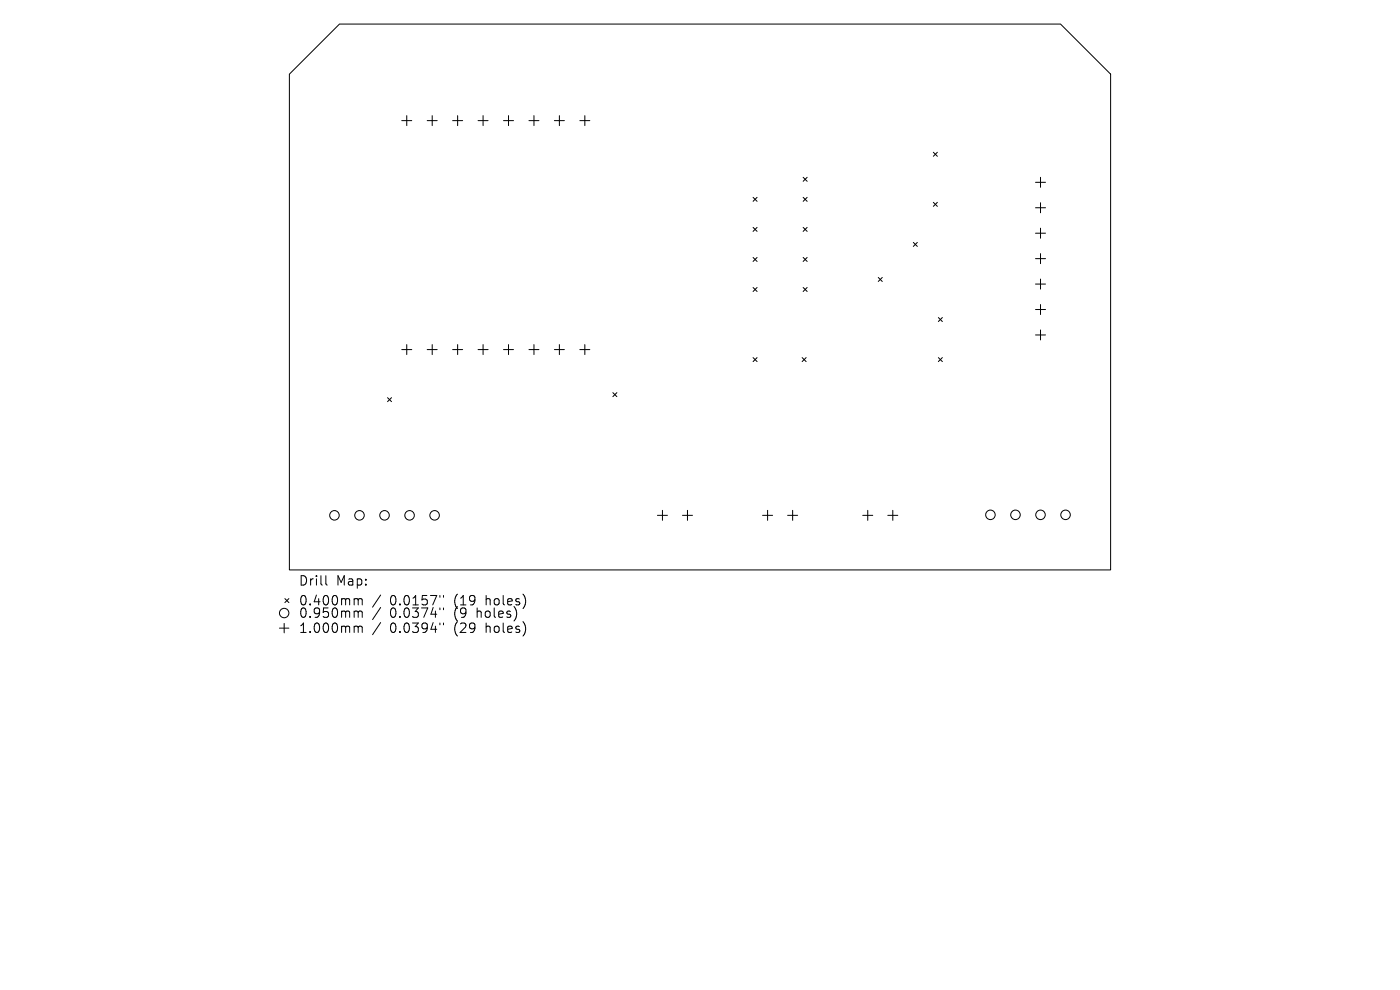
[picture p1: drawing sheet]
<svg xmlns="http://www.w3.org/2000/svg" width="297mm" height="210mm" viewBox="0 0 297 210" stroke-linecap="round" stroke-linejoin="round" font-family="sans-serif">
<defs><g id="words">
<g font-size="2.8">
<text x="63.3" y="124.5">Drill</text>
<text x="71.3" y="124.5">Map:</text>
<text x="63.3" y="128.7">0.400mm</text>
<text x="63.3" y="131.3">0.950mm</text>
<text x="82.7" y="128.7">0.0157&quot;</text>
<text x="82.7" y="131.3">0.0374&quot;</text>
<text x="96.5" y="128.7">(19</text>
<text x="96.5" y="131.3">(9</text>
<text x="101.4" y="131.3">holes)</text>
<text x="103.3" y="128.7">holes)</text>
<text x="63.3" y="134.5">1.000mm</text>
<text x="82.7" y="134.5">0.0394&quot;</text>
<text x="96.5" y="134.5">(29</text>
<text x="103.3" y="134.5">holes)</text>
</g>
</g></defs>
<g fill="none" stroke="#000" stroke-width=".21">
<path d="M72 5.1h153l10.6 10.6v105.2h-174.2v-105.2zM85.2 25.6h2.2M86.3 24.5v2.1M90.6 25.6h2.2M91.7 24.5v2.1M96 25.6h2.1M97.1 24.5v2.1M101.4 25.6h2.1M102.5 24.5v2.1M106.8 25.6h2.1M107.9 24.5v2.1M112.2 25.6h2.1"/>
<path d="M113.3 24.5v2.1M117.6 25.6h2.1M118.7 24.5v2.1M123 25.6h2.1M124.1 24.5v2.1M170.4 37.6l.8 .9M171.2 37.6l-.8 .9M198 32.3l.9 .9M198.9 32.3l-.9 .9M219.7 38.7h2.1M220.7 37.6v2.1M159.8 41.9l.8 .8"/>
<path d="M159.8 48.2l.8 .9M159.8 54.6l.8 .9M160.6 41.9l-.8 .8M160.6 48.2l-.8 .9M160.6 54.6l-.8 .9M170.4 41.9l.8 .8M170.4 48.2l.8 .9M170.4 54.6l.8 .9M171.2 41.9l-.8 .8M171.2 48.2l-.8 .9M171.2 54.6l-.8 .9M186.3 58.9l.9 .8"/>
<path d="M187.2 58.9l-.9 .8M193.8 51.4l.8 .9M194.6 51.4l-.8 .9M198 42.9l.9 .9M198.9 42.9l-.9 .9M219.7 44.1h2.1M219.7 49.5h2.1M219.7 54.9h2.1M220.7 43v2.1M220.7 48.4v2.1M220.7 53.8v2.1M220.7 59.2v2.1"/>
<path d="M85.2 74.2h2.2M86.3 73.1v2.1M90.6 74.2h2.2M91.7 73.1v2.1M96 74.2h2.1M97.1 73.1v2.1M101.4 74.2h2.1M102.5 73.1v2.1M106.8 74.2h2.1M107.9 73.1v2.1M112.2 74.2h2.1M113.3 73.1v2.1"/>
<path d="M117.6 74.2h2.1M118.7 73.1v2.1M123 74.2h2.1M124.1 73.1v2.1M159.8 61l.8 .8M159.8 75.9l.8 .8M160.6 61l-.8 .8M160.6 75.9l-.8 .8M170.2 75.9l.8 .8M170.4 61l.8 .8M171 75.9l-.8 .8M171.2 61l-.8 .8"/>
<path d="M199.1 67.4l.8 .8M199.1 75.9l.8 .8M199.9 67.4l-.8 .8M199.9 75.9l-.8 .8M219.7 60.3h2.1M219.7 65.7h2.1M219.7 71.1h2.1M220.7 64.6v2.1M220.7 70v2.1M82.2 84.4l.9 .8M83.1 84.4l-.9 .8M130 83.3l.9 .8"/>
<path d="M130.9 83.3l-.9 .8M139.5 109.3h2.1M140.5 108.3v2.1M144.8 109.3h2.1M145.8 108.3v2.1M161.8 109.3h2.1M162.8 108.3v2.1M167.1 109.3h2.1M168.2 108.3v2.1M183 109.3h2.2M184.1 108.3v2.1M188.3 109.3h2.2"/>
<path d="M189.4 108.3v2.1M59.3 133.2h2M60.3 132.2v2M60.4 127l.9 .8M61.3 127l-.9 .8M69.1 122.1v1.7l.3 .3M75.4 127l.5 .1 .1 .2M75.4 129.6h.3l.3 .3M75.4 132.8l.5 .1 .1 .2M76 127.3l.3-.3 .5 .1v1.2M76 127.3v1M76 129.9v1.1"/>
<path d="M76 133.1v1.1M76 129.9l.3-.3 .5 .1v1.3M76 133.1l.3-.3 .5 .1v1.3M80.8 126.2l-1.8 2.6M80.8 128.9l-1.8 2.5M80.8 132.1l-1.8 2.5M93.3 126.3v.4M93.3 129v.3M93.3 132.2v.3M94.1 126.3v.4M94.1 129v.3M94.1 132.2v.3"/>
<circle cx="71" cy="109.3" r="1.01"/>
<circle cx="76.3" cy="109.3" r="1.01"/>
<circle cx="81.6" cy="109.3" r="1.01"/>
<circle cx="86.9" cy="109.3" r="1.01"/>
<circle cx="92.2" cy="109.3" r="1.01"/>
<circle cx="210.1" cy="109.2" r="1.01"/>
<circle cx="215.4" cy="109.2" r="1.01"/>
<circle cx="220.7" cy="109.2" r="1.01"/>
<circle cx="226" cy="109.2" r="1.01"/>
<circle cx="60.3" cy="130" r="1"/>
</g>
<use href="#words"/>
</svg>
